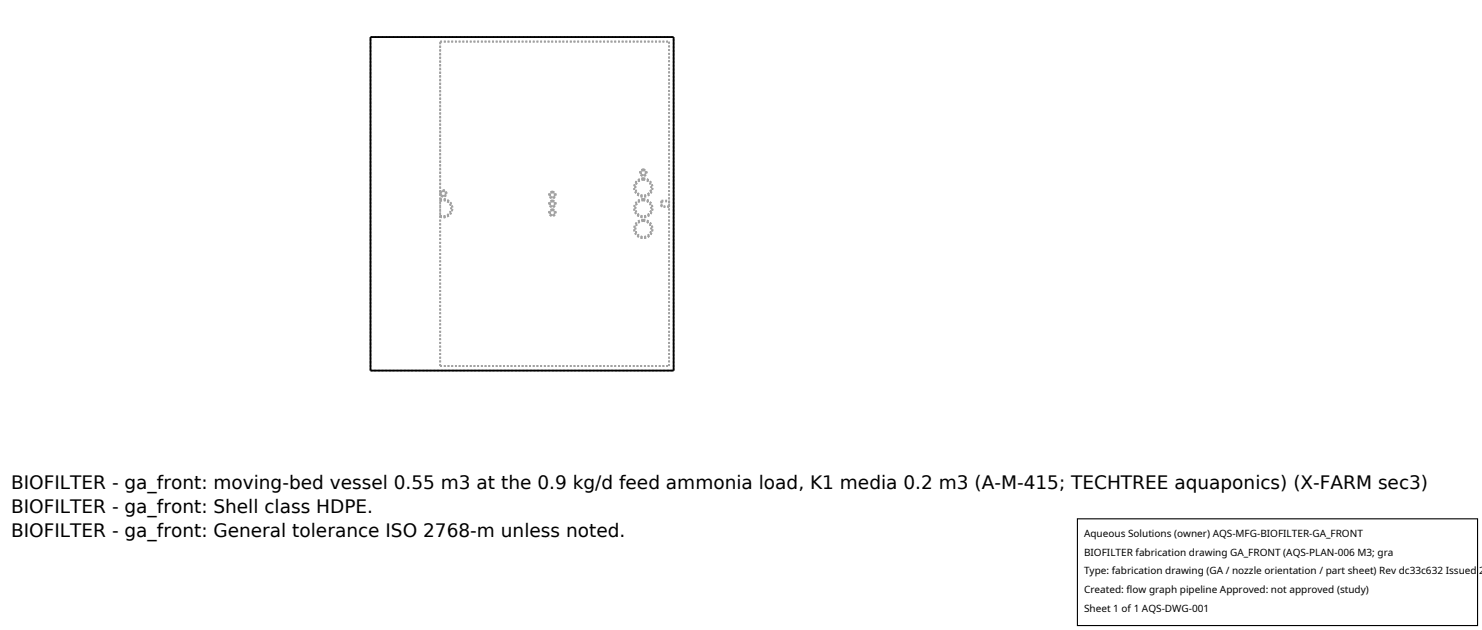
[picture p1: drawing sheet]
<svg xmlns="http://www.w3.org/2000/svg" width="212mm" height="90mm" viewBox="0 0 212 90" stroke-linecap="round" stroke-linejoin="round" font-family="sans-serif">
<defs><g id="words">
<g font-size="2.6">
<text x="1.6" y="69.8">BIOFILTER - ga_front: moving-bed vessel 0.55 m3 at the 0.9 kg/d feed ammonia load, K1 media 0.2 m3 (A-M-415; TECHTREE aquaponics) (X-FARM sec3)</text>
<text x="1.6" y="73.3">BIOFILTER - ga_front: Shell class HDPE.</text>
<text x="1.6" y="76.7">BIOFILTER - ga_front: General tolerance ISO 2768-m unless noted.</text>
</g>
<g font-size="1.4">
<text x="154.8" y="76.6">Aqueous Solutions (owner) AQS-MFG-BIOFILTER-GA_FRONT</text>
<text x="154.8" y="79.3">BIOFILTER fabrication drawing GA_FRONT (AQS-PLAN-006 M3; gra</text>
<text x="154.8" y="82">Type: fabrication drawing (GA / nozzle orientation / part sheet) Rev dc33c632 Issued 2</text>
<text x="154.8" y="84.7">Created: flow graph pipeline Approved: not approved (study)</text>
<text x="154.8" y="87.4">Sheet 1 of 1 AQS-DWG-001</text>
</g>
</g></defs>
<g fill="none" stroke="#a0a0a0" stroke-width=".26" stroke-dasharray=".3 .3" stroke-linecap="butt">
<path d="M52.9 5.3h43.3M62.9 5.9h32.7M62.9 27.5v-21.6M62.9 27.5l.1-.3h.4l.2 .1 .2 .3-.1 .3-.3 .2-.3-.1-.2-.2M62.9 28.5v-.7M62.9 28.5l.6-.1 .5 .3 .5 .4 .1 .6-.1 .6-.4 .5-.6 .2h-.6M62.9 31v-.2M62.9 28.7l.5-.1 .5 .2 .4 .4 .1 .5-.1 .5-.3 .5-.6 .2-.5-.1M62.9 28.7v-.2M62.9 30.8v-2.1M62.9 27.8v-.3M63.3 27.3l.2 .1 .1 .2v.2l-.3 .2-.2-.1-.1-.3 .1-.2 .2-.1"/>
<path d="M63.3 27.3l-.2 .1-.1 .2 .1 .3 .2 .1 .3-.2v-.2l-.1-.2-.2-.1M78.9 29.9l.3 .2 .2 .3-.2 .3-.3 .1-.3-.1-.2-.3 .2-.4 .3-.1M78.9 28.6l.3 .2 .2 .3-.2 .3-.3 .2-.3-.2-.2-.3 .1-.3 .4-.2M78.9 27.4l.3 .1 .2 .4-.2 .3-.3 .1-.3-.1-.2-.4 .2-.3 .3-.1M78.9 27.4l-.3 .1-.2 .3 .2 .4 .3 .1 .3-.1 .2-.3-.2-.4-.3-.1M78.9 27.5l-.2 .1-.1 .2 .1 .3 .2 .1 .2-.1 .1-.2-.1-.3-.2-.1M78.9 27.5l.2 .1 .1 .3-.1 .2-.2 .1-.2-.1-.1-.3 .1-.2 .2-.1M78.9 28.6l-.3 .2-.2 .3 .1 .3 .4 .2 .3-.2 .2-.3-.2-.3-.3-.2M78.9 28.8l-.2 .1-.1 .2 .1 .2 .2 .1h.2l.1-.3-.1-.2-.2-.1M78.9 28.8h.2l.1 .3-.1 .2-.2 .1-.2-.1-.1-.2 .1-.2 .2-.1M78.9 29.9l-.3 .1-.2 .4 .2 .3 .3 .1 .3-.1 .2-.3-.2-.3-.3-.2M78.9 30l-.2 .1-.1 .3v.2l.3 .1 .2-.1 .1-.2v-.3l-.3-.1"/>
<path d="M78.9 30l.3 .1v.3l-.1 .2-.2 .1-.3-.1v-.2l.1-.3 .2-.1M91.9 31.4l.5 .1 .4 .3 .3 .4 .1 .5-.1 .5-.3 .4-.4 .3-.5 .1-.5-.1-.4-.3-.3-.4-.1-.5 .1-.5 .2-.4 .5-.3 .5-.1M91.9 28.4l.5 .1 .4 .3 .3 .4 .1 .5-.1 .5-.3 .4-.4 .3-.5 .1h-.5l-.4-.3-.3-.5-.1-.4 .1-.6 .2-.4 .5-.3 .5-.1M91.9 25.5l.5 .1 .4 .3 .3 .4 .1 .5-.1 .5-.3 .4-.4 .3-.5 .1-.5-.1-.4-.3-.3-.4-.1-.5 .1-.5 .2-.4 .5-.3 .5-.1M91.9 24.2l.3 .1 .1 .4-.1 .3-.3 .1-.3-.1-.2-.3 .1-.3 .4-.2M91.9 24.2l-.4 .2-.1 .3 .2 .3 .3 .1 .3-.1 .1-.3-.1-.4-.3-.1M91.9 24.3l-.3 .1-.1 .3 .2 .2 .2 .1 .2-.1 .1-.2-.1-.3-.2-.1M91.9 24.3l.2 .1 .1 .3-.1 .2-.2 .1-.2-.1-.2-.2 .1-.3 .3-.1M91.9 25.5l-.5 .1-.5 .3-.2 .4-.1 .5 .1 .5 .3 .4 .4 .3 .5 .1 .5-.1 .4-.3 .3-.4 .1-.5-.1-.5-.3-.4-.4-.3-.5-.1M91.9 25.6l-.5 .1-.3 .3-.3 .3-.1 .5 .1 .4 .3 .4 .4 .2 .4 .1 .5-.1 .3-.3 .2-.3 .1-.4-.1-.5-.2-.3-.4-.3-.4-.1M91.9 25.6l.4 .1 .4 .3 .2 .3 .1 .5-.1 .4-.2 .3-.3 .3-.5 .1-.4-.1-.4-.2-.3-.4-.1-.4 .1-.5 .3-.3 .3-.3 .5-.1M91.9 28.4l-.5 .1-.5 .3-.2 .4-.1 .6 .1 .4 .3 .5 .4 .3h.5l.5-.1 .4-.3 .3-.4 .1-.5-.1-.5-.3-.4-.4-.3-.5-.1"/>
<path d="M91.9 28.6l-.5 .1-.3 .3-.3 .3-.1 .5 .1 .4 .3 .4 .3 .2 .5 .1 .5-.1 .3-.3 .3-.4v-.4l-.1-.4-.2-.4-.4-.2-.4-.1M91.9 28.6l.4 .1 .4 .2 .2 .4 .1 .4v.4l-.3 .4-.3 .3-.5 .1-.5-.1-.3-.2-.3-.4-.1-.4 .1-.5 .3-.3 .3-.3 .5-.1M91.9 31.4l-.5 .1-.5 .3-.2 .4-.1 .5 .1 .5 .3 .4 .4 .3 .5 .1 .5-.1 .4-.3 .3-.4 .1-.5-.1-.5-.3-.4-.4-.3-.5-.1M91.9 31.6h-.4l-.4 .3-.3 .4-.1 .4 .1 .4 .3 .4 .4 .3h.4l.5-.1 .3-.3 .3-.3v-.4l-.1-.5-.2-.3-.4-.3h-.4M91.9 31.6h.4l.4 .3 .2 .3 .1 .5v.4l-.3 .3-.3 .3-.5 .1h-.4l-.4-.3-.3-.4-.1-.4 .1-.4 .3-.4 .4-.3h.4M94.5 28.6v1M94.5 29.6v-1M94.5 28.6h1.1M94.5 28.8v.6M94.5 29.4v-.6M94.5 28.8h1.1M95.6 28.6v1"/>
<path d="M95.6 29.6v-1M95.6 28.8v.6M95.6 29.4v-.6M95.6 29.6h-1.1M95.6 29.4h-1.1M52.9 52.9h43.3M52.9 52.9v-47.6M62.9 52.3v-21.3M62.9 52.3h32.7M62.9 52.3v-46.4M95.6 52.3v-46.4M96.2 52.9v-47.6"/>
</g>
<path d="M52.9 5.3h43.3v47.6h-43.3z" fill="none" stroke="#000" stroke-width=".26"/>
<path d="M153.9 74.1h57.1v15.2h-57.1z" fill="#fff" stroke="#000" stroke-width=".16"/>
<use href="#words"/>
</svg>
